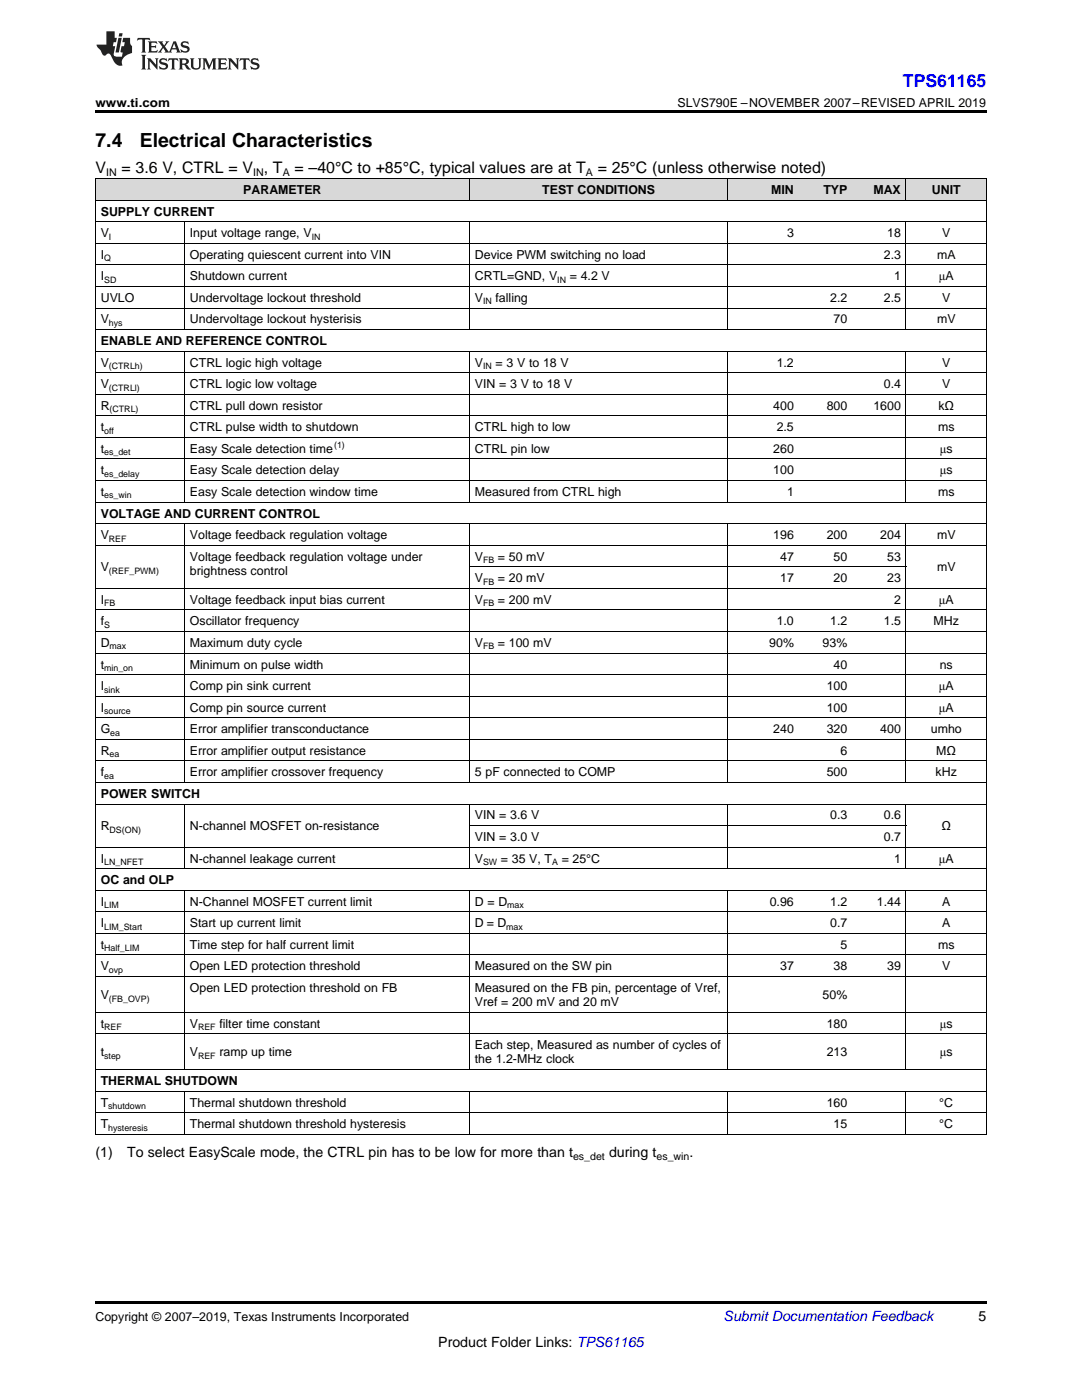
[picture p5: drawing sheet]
<svg xmlns="http://www.w3.org/2000/svg" width="216mm" height="279mm" viewBox="0 0 216 279" stroke-linecap="round" stroke-linejoin="round" font-family="sans-serif">
<defs><g id="words">
<g font-size="3.9">
<text x="19" y="29.3">7.4</text>
<text x="27.9" y="29.3">Electrical Characteristics</text>
</g>
<text font-size="3.5" fill="#00f" x="180.2" y="17.3">TPS61165</text>
<g font-size="3.2">
<text x="19" y="34.4">V</text>
<text x="24.2" y="34.4">= 3.6 V, CTRL = V , T</text>
<text x="58.8" y="34.4">= –40°C to +85°C, typical values are at T</text>
<text x="119.3" y="34.4">= 25°C (unless otherwise noted)</text>
</g>
<g font-size="2.8">
<text x="19" y="231">(1)</text>
<text x="25.4" y="231">To select EasyScale mode, the CTRL pin has to be low for more than t</text>
<text x="121.5" y="231">during t</text>
<text x="137.6" y="231">.</text>
<text x="195.3" y="263.6">5</text>
<text x="87.5" y="268.9">Product Folder Links: TPS61165</text>
</g>
<text font-size="2.8" fill="#0000c8" x="144.4" y="263.6">Submit Documentation Feedback</text>
<g font-size="2.5">
<text x="19" y="21.4">www.ti.com</text>
<text x="135.2" y="21.4">SLVS790E –NOVEMBER 2007–REVISED APRIL 2019</text>
<text x="48.5" y="38.7">PARAMETER</text>
<text x="108.2" y="38.7">TEST CONDITIONS</text>
<text x="153.9" y="38.7">MIN</text>
<text x="164.3" y="38.7">TYP</text>
<text x="174.3" y="38.7">MAX</text>
<text x="185.9" y="38.7">UNIT</text>
<text x="20.1" y="43">SUPPLY CURRENT</text>
<text x="20.1" y="47.3">V</text>
<text x="37.9" y="47.3">Input voltage range, V</text>
<text x="157.1" y="47.3">3</text>
<text x="177" y="47.3">18</text>
<text x="188" y="47.3">V</text>
<text x="20.1" y="51.6">I</text>
<text x="37.9" y="51.6">Operating quiescent current into VIN</text>
<text x="94.8" y="51.6">Device PWM switching no load</text>
<text x="176.4" y="51.6">2.3</text>
<text x="187" y="51.6">mA</text>
<text x="20.1" y="56">I</text>
<text x="37.9" y="56">Shutdown current</text>
<text x="94.8" y="56">CRTL=GND, V</text>
<text x="113.7" y="56">= 4.2 V</text>
<text x="178.4" y="56">1</text>
<text x="187.3" y="56">μA</text>
<text x="20.1" y="60.3">UVLO</text>
<text x="20.1" y="64.6">V</text>
<text x="37.9" y="60.3">Undervoltage lockout threshold</text>
<text x="37.9" y="64.6">Undervoltage lockout hysterisis</text>
<text x="94.8" y="60.3">V</text>
<text x="98.9" y="60.3">falling</text>
<text x="165.7" y="60.3">2.2</text>
<text x="166.3" y="64.6">70</text>
<text x="176.4" y="60.3">2.5</text>
<text x="187" y="64.6">mV</text>
<text x="188" y="60.3">V</text>
<text x="20.1" y="68.9">ENABLE AND REFERENCE CONTROL</text>
<text x="20.1" y="73.2">V</text>
<text x="20.1" y="77.5">V</text>
<text x="37.9" y="73.2">CTRL logic high voltage</text>
<text x="37.9" y="77.5">CTRL logic low voltage</text>
<text x="94.8" y="73.2">V</text>
<text x="94.8" y="77.5">VIN = 3 V to 18 V</text>
<text x="98.9" y="73.2">= 3 V to 18 V</text>
<text x="155" y="73.2">1.2</text>
<text x="176.4" y="77.5">0.4</text>
<text x="188" y="73.2">V</text>
<text x="188" y="77.5">V</text>
<text x="20.1" y="81.8">R</text>
<text x="37.9" y="81.8">CTRL pull down resistor</text>
<text x="154.3" y="81.8">400</text>
<text x="165" y="81.8">800</text>
<text x="174.3" y="81.8">1600</text>
<text x="187.3" y="81.8">kΩ</text>
<text x="20.1" y="86.1">t</text>
<text x="37.9" y="86.1">CTRL pulse width to shutdown</text>
<text x="94.8" y="86.1">CTRL high to low</text>
<text x="155" y="86.1">2.5</text>
<text x="187.2" y="86.1">ms</text>
<text x="20.1" y="90.4">t</text>
<text x="20.1" y="94.7">t</text>
<text x="37.9" y="90.4">Easy Scale detection time</text>
<text x="37.9" y="94.7">Easy Scale detection delay</text>
<text x="94.8" y="90.4">CTRL pin low</text>
<text x="154.3" y="90.4">260</text>
<text x="154.3" y="94.7">100</text>
<text x="187.5" y="90.4">μs</text>
<text x="187.5" y="94.7">μs</text>
<text x="20.1" y="99">t</text>
<text x="37.9" y="99">Easy Scale detection window time</text>
<text x="94.8" y="99">Measured from CTRL high</text>
<text x="157.1" y="99">1</text>
<text x="187.2" y="99">ms</text>
<text x="20.1" y="103.3">VOLTAGE AND CURRENT CONTROL</text>
<text x="20.1" y="107.6">V</text>
<text x="37.9" y="107.6">Voltage feedback regulation voltage</text>
<text x="154.3" y="107.6">196</text>
<text x="165" y="107.6">200</text>
<text x="175.6" y="107.6">204</text>
<text x="187" y="107.6">mV</text>
<text x="37.9" y="111.9">Voltage feedback regulation voltage under</text>
<text x="94.8" y="111.9">V</text>
<text x="99.3" y="111.9">= 50 mV</text>
<text x="155.7" y="111.9">47</text>
<text x="166.3" y="111.9">50</text>
<text x="177" y="111.9">53</text>
<text x="20.1" y="114.1">V</text>
<text x="37.9" y="114.7">brightness control</text>
<text x="94.8" y="116.2">V</text>
<text x="99.3" y="116.2">= 20 mV</text>
<text x="155.7" y="116.2">17</text>
<text x="166.3" y="116.2">20</text>
<text x="177" y="116.2">23</text>
<text x="187" y="114.1">mV</text>
<text x="20.1" y="120.5">I</text>
<text x="20.1" y="124.8">f</text>
<text x="37.9" y="120.5">Voltage feedback input bias current</text>
<text x="37.9" y="124.8">Oscillator frequency</text>
<text x="94.8" y="120.5">V</text>
<text x="99.3" y="120.5">= 200 mV</text>
<text x="155" y="124.8">1.0</text>
<text x="165.7" y="124.8">1.2</text>
<text x="176.4" y="124.8">1.5</text>
<text x="178.4" y="120.5">2</text>
<text x="186.3" y="124.8">MHz</text>
<text x="187.3" y="120.5">μA</text>
<text x="20.1" y="129.1">D</text>
<text x="37.9" y="129.1">Maximum duty cycle</text>
<text x="94.8" y="129.1">V</text>
<text x="99.3" y="129.1">= 100 mV</text>
<text x="153.5" y="129.1">90%</text>
<text x="164.1" y="129.1">93%</text>
<text x="20.1" y="133.4">t</text>
<text x="20.1" y="137.7">I</text>
<text x="37.9" y="133.4">Minimum on pulse width</text>
<text x="37.9" y="137.7">Comp pin sink current</text>
<text x="165" y="137.7">100</text>
<text x="166.3" y="133.4">40</text>
<text x="187.3" y="137.7">μA</text>
<text x="187.5" y="133.4">ns</text>
<text x="20.1" y="142">I</text>
<text x="37.9" y="142">Comp pin source current</text>
<text x="165" y="142">100</text>
<text x="187.3" y="142">μA</text>
<text x="20.1" y="146.3">G</text>
<text x="37.9" y="146.3">Error amplifier transconductance</text>
<text x="154.3" y="146.3">240</text>
<text x="165" y="146.3">320</text>
<text x="175.6" y="146.3">400</text>
<text x="185.7" y="146.3">umho</text>
<text x="20.1" y="150.6">R</text>
<text x="20.1" y="154.9">f</text>
<text x="37.9" y="150.6">Error amplifier output resistance</text>
<text x="37.9" y="154.9">Error amplifier crossover frequency</text>
<text x="94.8" y="154.9">5 pF connected to COMP</text>
<text x="165" y="154.9">500</text>
<text x="167.7" y="150.6">6</text>
<text x="186.7" y="154.9">kHz</text>
<text x="186.8" y="150.6">MΩ</text>
<text x="20.1" y="159.2">POWER SWITCH</text>
<text x="20.1" y="165.7">R</text>
<text x="37.9" y="165.7">N-channel MOSFET on-resistance</text>
<text x="94.8" y="163.5">VIN = 3.6 V</text>
<text x="94.8" y="167.9">VIN = 3.0 V</text>
<text x="165.7" y="163.5">0.3</text>
<text x="176.4" y="163.5">0.6</text>
<text x="176.4" y="167.9">0.7</text>
<text x="187.9" y="165.7">Ω</text>
<text x="20.1" y="172.2">I</text>
<text x="37.9" y="172.2">N-channel leakage current</text>
<text x="94.8" y="172.2">V</text>
<text x="99.9" y="172.2">= 35 V, T</text>
<text x="112.1" y="172.2">= 25°C</text>
<text x="178.4" y="172.2">1</text>
<text x="187.3" y="172.2">μA</text>
<text x="20.1" y="176.5">OC and OLP</text>
<text x="20.1" y="180.8">I</text>
<text x="20.1" y="185.1">I</text>
<text x="37.9" y="180.8">N-Channel MOSFET current limit</text>
<text x="37.9" y="185.1">Start up current limit</text>
<text x="94.8" y="180.8">D = D</text>
<text x="94.8" y="185.1">D = D</text>
<text x="153.6" y="180.8">0.96</text>
<text x="165.7" y="180.8">1.2</text>
<text x="165.7" y="185.1">0.7</text>
<text x="175" y="180.8">1.44</text>
<text x="188" y="180.8">A</text>
<text x="188" y="185.1">A</text>
<text x="20.1" y="189.4">t</text>
<text x="37.9" y="189.4">Time step for half current limit</text>
<text x="167.7" y="189.4">5</text>
<text x="187.2" y="189.4">ms</text>
<text x="20.1" y="193.7">V</text>
<text x="37.9" y="193.7">Open LED protection threshold</text>
<text x="37.9" y="198">Open LED protection threshold on FB</text>
<text x="94.8" y="193.7">Measured on the SW pin</text>
<text x="94.8" y="198">Measured on the FB pin, percentage of Vref,</text>
<text x="155.7" y="193.7">37</text>
<text x="166.3" y="193.7">38</text>
<text x="177" y="193.7">39</text>
<text x="188" y="193.7">V</text>
<text x="20.1" y="199.4">V</text>
<text x="94.8" y="200.8">Vref = 200 mV and 20 mV</text>
<text x="164.1" y="199.4">50%</text>
<text x="20.1" y="205.1">t</text>
<text x="37.9" y="205.1">V</text>
<text x="43.8" y="205.1">filter time constant</text>
<text x="94.8" y="209.4">Each step, Measured as number of cycles of</text>
<text x="165" y="205.1">180</text>
<text x="187.5" y="205.1">μs</text>
<text x="20.1" y="210.8">t</text>
<text x="37.9" y="210.8">V</text>
<text x="43.8" y="210.8">ramp up time</text>
<text x="94.8" y="212.2">the 1.2-MHz clock</text>
<text x="165" y="210.8">213</text>
<text x="187.5" y="210.8">μs</text>
<text x="20.1" y="216.5">THERMAL SHUTDOWN</text>
<text x="20.1" y="220.8">T</text>
<text x="37.9" y="220.8">Thermal shutdown threshold</text>
<text x="165" y="220.8">160</text>
<text x="187.4" y="220.8">°C</text>
<text x="20.1" y="225.1">T</text>
<text x="37.9" y="225.1">Thermal shutdown threshold hysteresis</text>
<text x="166.3" y="225.1">15</text>
<text x="187.4" y="225.1">°C</text>
<text x="19" y="263.6">Copyright © 2007–2019, Texas Instruments Incorporated</text>
</g>
<g font-size="2.1">
<text x="21.2" y="35.1">IN</text>
<text x="50.5" y="35.1">IN</text>
<text x="56.4" y="35.1">A</text>
<text x="116.9" y="35.1">A</text>
<text x="114.3" y="231.6">es_det</text>
<text x="131" y="231.6">es_win</text>
</g>
<g font-size="1.8">
<text x="21.7" y="47.8">I</text>
<text x="62.2" y="47.8">IN</text>
<text x="20.8" y="52.1">Q</text>
<text x="20.8" y="56.4">SD</text>
<text x="111.2" y="56.4">IN</text>
<text x="21.7" y="65.1">hys</text>
<text x="96.4" y="60.7">IN</text>
<text x="21.7" y="73.7">(CTRLh)</text>
<text x="21.7" y="78">(CTRLl)</text>
<text x="96.4" y="73.7">IN</text>
<text x="21.9" y="82.3">(CTRL)</text>
<text x="20.8" y="86.6">off</text>
<text x="66.7" y="89.4">(1)</text>
<text x="20.8" y="90.9">es_det</text>
<text x="20.8" y="95.2">es_delay</text>
<text x="20.8" y="99.5">es_win</text>
<text x="21.7" y="108.1">REF</text>
<text x="96.4" y="112.4">FB</text>
<text x="21.7" y="114.5">(REF_PWM)</text>
<text x="96.4" y="116.7">FB</text>
<text x="20.8" y="121">FB</text>
<text x="20.8" y="125.3">S</text>
<text x="96.4" y="121">FB</text>
<text x="21.9" y="129.6">max</text>
<text x="96.4" y="129.6">FB</text>
<text x="20.8" y="133.9">min_on</text>
<text x="20.8" y="138.2">sink</text>
<text x="20.8" y="142.5">source</text>
<text x="22" y="146.8">ea</text>
<text x="20.8" y="155.4">ea</text>
<text x="21.9" y="151.1">ea</text>
<text x="21.9" y="166.2">DS(ON)</text>
<text x="20.8" y="172.6">LN_NFET</text>
<text x="96.4" y="172.6">SW</text>
<text x="110.2" y="172.6">A</text>
<text x="20.8" y="181.3">LIM</text>
<text x="20.8" y="185.6">LIM_Start</text>
<text x="101" y="185.6">max</text>
<text x="101.2" y="181.3">max</text>
<text x="20.8" y="189.9">Half_LIM</text>
<text x="21.7" y="194.2">ovp</text>
<text x="21.7" y="199.9">(FB_OVP)</text>
<text x="20.8" y="205.6">REF</text>
<text x="39.5" y="205.6">REF</text>
<text x="20.8" y="211.3">step</text>
<text x="39.5" y="211.3">REF</text>
<text x="21.6" y="221.3">shutdown</text>
<text x="21.6" y="225.6">hysteresis</text>
</g>
</g></defs>
<g fill="#d8d8d8">
<path d="M19 35.7h17.8v4.3h-17.8z"/>
<path d="M36.8 35.7h56.9v4.3h-56.9z"/>
<path d="M93.7 35.7h51.6v4.3h-51.6z"/>
<path d="M145.3 35.7h14.2v4.3h-14.2z"/>
<path d="M159.5 35.7h10.7v4.3h-10.7z"/>
<path d="M170.2 35.7h10.6v4.3h-10.6z"/>
<path d="M180.8 35.7h16v4.3h-16z"/>
</g>
<path d="M19 22h177.8v.5h-177.8zM19 226.4h.2zM93.6 226.4h.1zM145.2 226.4h.1zM180.7 226.4h.1zM196.7 226.4h.1zM19 259.7h177.8v.5h-177.8z" fill="#000"/>
<g fill="none" stroke="#000" stroke-width=".2">
<path d="M19 35.6l177.8 .1v190.7M19 40h177.8M19.1 35.7v190.7M93.6 35.7v4.3M145.2 35.7v4.3M180.8 35.7v4.3M19 57.2h177.8M19 52.9h177.8M19 48.6h177.8M19 44.3h177.8M36.8 44.3v21.5M93.6 44.3v21.5"/>
<path d="M145.2 44.3v21.5M180.8 44.3v21.5M19 78.7h177.8M19 74.4h177.8M19 70.1h177.8M19 65.8h177.8M19 61.5h177.8M36.8 70.1v30.2M93.6 70.1v30.2M145.2 70.1v30.2M180.8 70.1v30.2M19 95.9h177.8"/>
<path d="M19 91.6h177.8M19 87.3h177.8M19 83h177.8M19 117.4h177.8M19 108.8h177.8M19 104.5h177.8M19 100.2h177.8M36.8 104.5v51.7M93.6 104.5v51.7M93.7 113.1h87.1M145.2 104.5v51.7M180.8 104.5v51.7"/>
<path d="M19 138.9h177.8M19 134.6h177.8M19 130.3h177.8M19 126h177.8M19 121.7h177.8M19 156.2h177.8M19 151.9h177.8M19 147.5h177.8M19 143.2h177.8M19 177.7h177.8M19 173.4h177.8M19 169.1h177.8"/>
<path d="M19 160.5h177.8M36.8 160.5v12.9M36.8 177.7v35.8M93.6 160.5v12.9M93.6 177.7v35.8M93.7 164.8h87.1M145.2 160.5v12.9M145.2 177.7v35.8M180.8 160.5v12.9M180.8 177.7v35.8M19 194.9h177.8M19 190.6h177.8"/>
<path d="M19 186.3h177.8M19 182h177.8M19 217.8h177.8M19 213.4h177.8M19 206.3h177.8M19 202h177.8M36.8 217.8v8.6M93.6 217.8v8.6M145.2 217.8v8.6M180.8 217.8v8.6M19 226.4h177.8M19 222.1h177.8"/>
</g>
<g fill="#231f20">
<path d="M27.5 7.6l-.1 .5 .4-.2h.6v.1v2.1l-.2 .4h1l-.3-.4v-2.1l.1-.1h.5l.5 .2-.2-.5zM29.5 8.3l.2 .3v1.5l-.2 .4h1.8l.2-.6a1.04 1.04 0 0 1-1.3 .2v-.7h.6l.3 .2v-.6l-.3 .2h-.6v-.6l.8-.1 .4 .3-.2-.5zM31.5 8.3l.9 1.1-.9 1.1h.8l-.2-.2 .5-.7 .4 .7-.2 .2h1.5l-.1-.2 .1-.4h.9l.1 .4-.2 .2h1l-.3-.3-.7-1.9h-.5l-.9 2-.8-1 .9-1h-.8l.1 .3-.3 .5-.4-.6 .2-.2zM34.7 8.6l.4 1h-.7zM36.3 8.4a.63 .63 0 0 0-.2 .7 .63 .63 0 0 0 .6 .4l.6 .2 .1 .2a.75 .75 0 0 1-.7 .4 .75 .75 0 0 1-.6-.5l.1 .7 .1-.1a1.11 1.11 0 0 0 1.5-.6 1.13 1.13 0 0 0-1.2-.8l-.1-.4a1.04 1.04 0 0 1 1.2 .2l-.2-.5-.1 .1-.5-.2zM28.2 10.9l.2 .4v2.2l-.2 .4h1l-.3-.4v-2.2l.3-.4zM29.3 11.6l.3 .4v1.5l-.3 .4h.8l-.2-.4v-1.3l1.5 1.7v-1.9l.2-.4h-.7l.2 .4v.9l-1.1-1.3zM32 11.8a.62 .62 0 0 0-.2 .7 .62 .62 0 0 0 .6 .4l.6 .1 .1 .3a.76 .76 0 0 1-.7 .3 .76 .76 0 0 1-.6-.4l.1 .7 .1-.1a1.11 1.11 0 0 0 1.5-.6 1.13 1.13 0 0 0-1.2-.8l-.1-.4a1.04 1.04 0 0 1 1.2 .2l-.2-.6-.1 .1-.5-.1zM33.7 11.6l-.2 .6a.61 .61 0 0 1 .8-.3v1.6l-.2 .4h.9l-.2-.4v-1.6a.63 .63 0 0 1 .8 .3l-.2-.6zM35.6 11.6l.3 .4v1.5l-.3 .4h1l-.2-.2v-.8l.5 .2a.76 .76 0 0 0 1.2 .7l-1-1a.58 .58 0 0 0 .6-.5 .58 .58 0 0 0-.5-.6zM36.4 11.9h.1a.45 .45 0 0 1 .5 .1 .45 .45 0 0 1 .1 .5l-.7 .2zM37.9 11.6l.2 .2a2.17 2.17 0 0 0 .3 1.9 .99 .99 0 0 0 1.6-.6v-1.1l.2-.4h-.7l.2 .2a1.92 1.92 0 0 1-.2 1.8 .6 .6 0 0 1-.9-.5v-1.1l.2-.4zM40.4 11.6l.2 .4v1.5l-.2 .4h.7l-.2-.4v-1.4l.8 1.8 .8-1.8v1.4l-.2 .4h.9l-.2-.4v-1.5l.2-.4h-.8l-.6 1.5-.6-1.5zM43.4 11.6l.2 .4v1.5l-.2 .4h1.8l.2-.6a1.04 1.04 0 0 1-1.3 .1v-.6h.5l.4 .2v-.6l-.4 .2h-.5v-.7h.8l.3 .3-.1-.6zM45.5 11.6l.2 .4v1.5l-.2 .4h.7l-.2-.4v-1.3l1.5 1.7v-1.9l.2-.4h-.7l.2 .4v.9l-1.1-1.3zM47.9 11.6l-.1 .6a.61 .61 0 0 1 .8-.3v1.6l-.3 .4h1l-.3-.4 .1-1.6a.63 .63 0 0 1 .7 .3l-.1-.6zM50.2 11.8a.62 .62 0 0 0-.2 .7 .62 .62 0 0 0 .6 .4l.6 .1 .2 .3a.76 .76 0 0 1-.8 .3 .76 .76 0 0 1-.6-.4l.1 .7 .2-.1a1.11 1.11 0 0 0 1.5-.6 1.13 1.13 0 0 0-1.3-.8l-.1-.4a1.04 1.04 0 0 1 1.2 .2l-.1-.6-.2 .1-.5-.1z"/>
<path d="M21.2 6.3v2.6h-1.9l.1 .4 .7 .9a.91 .91 0 0 0 1 .8 .56 .56 0 0 1 .5-.3 .56 .56 0 0 1 .5 .3l.4 .8a1.53 1.53 0 0 0 1.9 1.2 1.54 1.54 0 0 1 1-2.1l.9-.3v-1.4a1.52 1.52 0 0 1-.3-1.6h-1.4l-.2 .8h.5l-.2 .8h-.4l-.2 1v.2l.4 .1-.2 .8a1.93 1.93 0 0 1-1.6-.3l.3-1.8h-.5l.2-.8h.4l.2-.8h-.4v-1.3zM23.6 7.6l-.6 2.9h.7l.6-2.9zM23.8 6.6l-.1 .7h.6l.2-.7z"/>
</g>
<use href="#words"/>
</svg>
